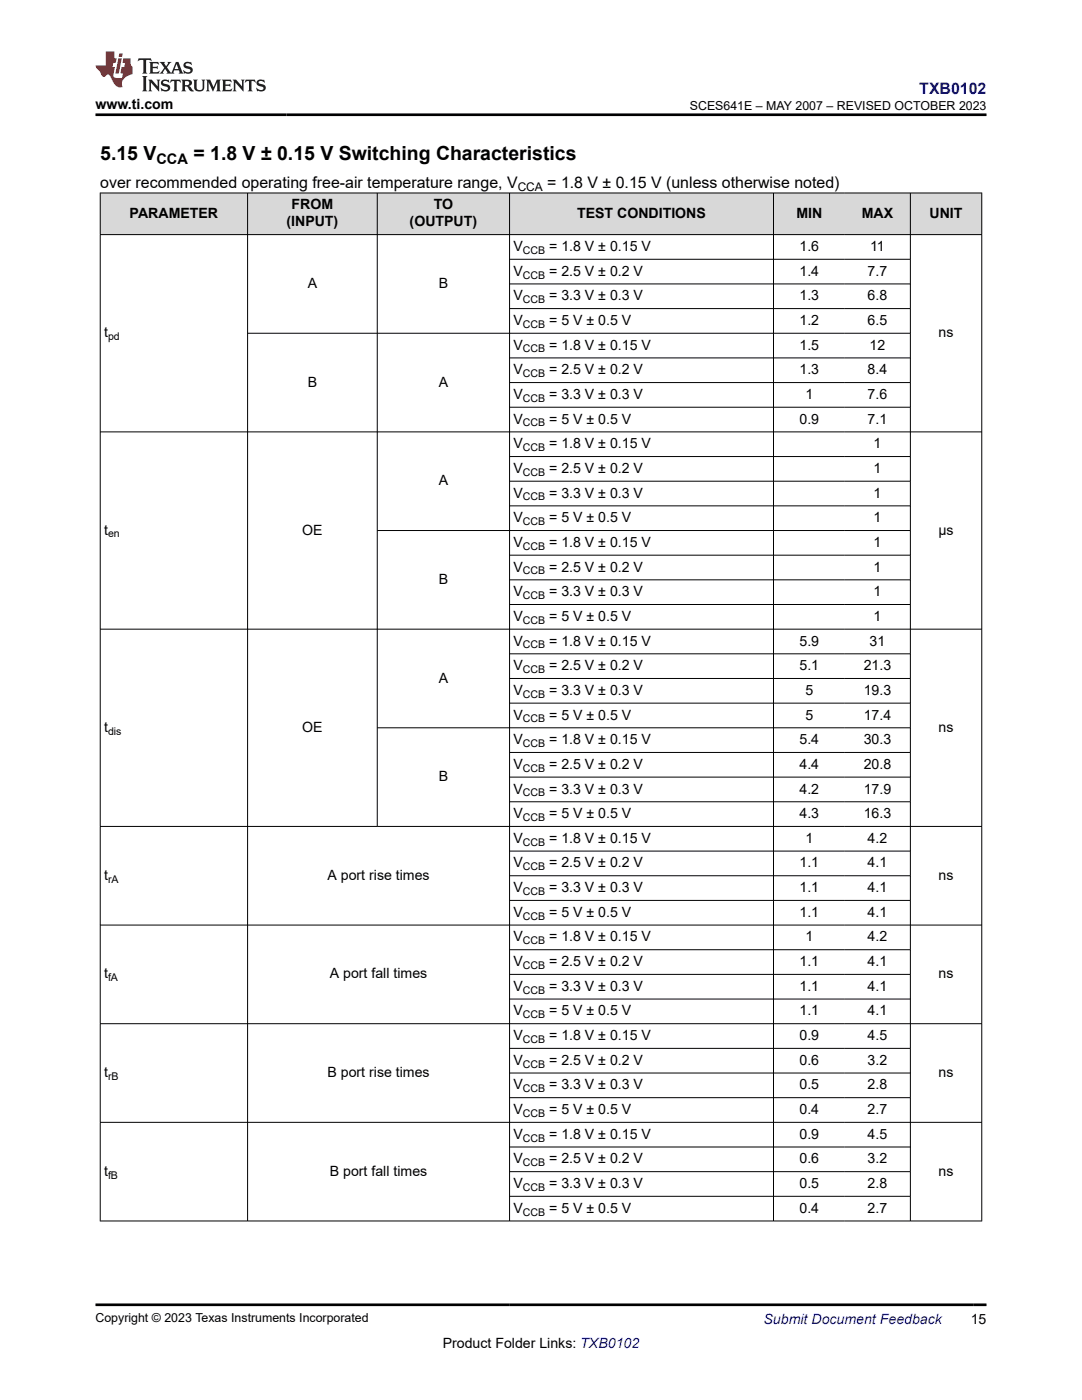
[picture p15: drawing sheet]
<svg xmlns="http://www.w3.org/2000/svg" width="216mm" height="279mm" viewBox="0 0 216 279" stroke-linecap="round" stroke-linejoin="round" font-family="sans-serif">
<defs><g id="words">
<g font-size="3.9">
<text x="20" y="32">5.15 V</text>
<text x="38.6" y="32">= 1.8 V ± 0.15 V Switching Characteristics</text>
</g>
<text font-size="3.2" fill="#00f" x="183.4" y="18.7">TXB0102</text>
<g font-size="3.2">
<text x="20" y="37.5">over recommended operating free-air temperature range, V</text>
<text x="109.2" y="37.5">= 1.8 V ± 0.15 V (unless otherwise noted)</text>
</g>
<text font-size="2.9" x="31.2" y="32.8">CCA</text>
<g font-size="2.8">
<text x="19" y="21.8">www.ti.com</text>
<text x="58.2" y="41.8">FROM</text>
<text x="86.5" y="41.8">TO</text>
<text x="25.9" y="43.5">PARAMETER</text>
<text x="57.2" y="45.2">(INPUT)</text>
<text x="81.7" y="45.2">(OUTPUT)</text>
<text x="115.2" y="43.5">TEST CONDITIONS</text>
<text x="158.9" y="43.5">MIN</text>
<text x="172" y="43.5">MAX</text>
<text x="185.5" y="43.5">UNIT</text>
<text x="102.4" y="50.1">V</text>
<text x="109.6" y="50.1">= 1.8 V ± 0.15 V</text>
<text x="159.5" y="50.1">1.6</text>
<text x="173.6" y="50.1">11</text>
<text x="61.4" y="57.5">A</text>
<text x="87.5" y="57.5">B</text>
<text x="102.4" y="55">V</text>
<text x="102.4" y="59.9">V</text>
<text x="109.6" y="55">= 2.5 V ± 0.2 V</text>
<text x="109.6" y="59.9">= 3.3 V ± 0.3 V</text>
<text x="159.5" y="55">1.4</text>
<text x="159.5" y="59.9">1.3</text>
<text x="173.1" y="55">7.7</text>
<text x="173.1" y="59.9">6.8</text>
<text x="102.4" y="64.9">V</text>
<text x="109.6" y="64.9">= 5 V ± 0.5 V</text>
<text x="159.5" y="64.9">1.2</text>
<text x="173.1" y="64.9">6.5</text>
<text x="20.8" y="67.3">t</text>
<text x="102.4" y="69.8">V</text>
<text x="109.6" y="69.8">= 1.8 V ± 0.15 V</text>
<text x="159.5" y="69.8">1.5</text>
<text x="173.5" y="69.8">12</text>
<text x="187.3" y="67.3">ns</text>
<text x="61.4" y="77.2">B</text>
<text x="87.5" y="77.2">A</text>
<text x="102.4" y="74.7">V</text>
<text x="109.6" y="74.7">= 2.5 V ± 0.2 V</text>
<text x="159.5" y="74.7">1.3</text>
<text x="173.1" y="74.7">8.4</text>
<text x="102.4" y="79.6">V</text>
<text x="109.6" y="79.6">= 3.3 V ± 0.3 V</text>
<text x="160.7" y="79.6">1</text>
<text x="173.1" y="79.6">7.6</text>
<text x="102.4" y="84.5">V</text>
<text x="102.4" y="89.5">V</text>
<text x="109.6" y="84.5">= 5 V ± 0.5 V</text>
<text x="109.6" y="89.5">= 1.8 V ± 0.15 V</text>
<text x="159.5" y="84.5">0.9</text>
<text x="173.1" y="84.5">7.1</text>
<text x="174.3" y="89.5">1</text>
<text x="102.4" y="94.4">V</text>
<text x="109.6" y="94.4">= 2.5 V ± 0.2 V</text>
<text x="174.3" y="94.4">1</text>
<text x="87.5" y="96.8">A</text>
<text x="102.4" y="99.3">V</text>
<text x="109.6" y="99.3">= 3.3 V ± 0.3 V</text>
<text x="174.3" y="99.3">1</text>
<text x="20.8" y="106.7">t</text>
<text x="60.3" y="106.7">OE</text>
<text x="102.4" y="104.2">V</text>
<text x="109.6" y="104.2">= 5 V ± 0.5 V</text>
<text x="174.3" y="104.2">1</text>
<text x="187.3" y="106.7">μs</text>
<text x="102.4" y="109.2">V</text>
<text x="109.6" y="109.2">= 1.8 V ± 0.15 V</text>
<text x="174.3" y="109.2">1</text>
<text x="87.5" y="116.5">B</text>
<text x="102.4" y="114.1">V</text>
<text x="102.4" y="119">V</text>
<text x="109.6" y="114.1">= 2.5 V ± 0.2 V</text>
<text x="109.6" y="119">= 3.3 V ± 0.3 V</text>
<text x="174.3" y="114.1">1</text>
<text x="174.3" y="119">1</text>
<text x="102.4" y="123.9">V</text>
<text x="109.6" y="123.9">= 5 V ± 0.5 V</text>
<text x="174.3" y="123.9">1</text>
<text x="102.4" y="128.8">V</text>
<text x="109.6" y="128.8">= 1.8 V ± 0.15 V</text>
<text x="159.5" y="128.8">5.9</text>
<text x="173.5" y="128.8">31</text>
<text x="87.5" y="136.2">A</text>
<text x="102.4" y="133.8">V</text>
<text x="109.6" y="133.8">= 2.5 V ± 0.2 V</text>
<text x="159.5" y="133.8">5.1</text>
<text x="172.3" y="133.8">21.3</text>
<text x="102.4" y="138.7">V</text>
<text x="102.4" y="143.6">V</text>
<text x="109.6" y="138.7">= 3.3 V ± 0.3 V</text>
<text x="109.6" y="143.6">= 5 V ± 0.5 V</text>
<text x="160.7" y="138.7">5</text>
<text x="160.7" y="143.6">5</text>
<text x="172.3" y="138.7">19.3</text>
<text x="172.3" y="143.6">17.4</text>
<text x="20.8" y="146.1">t</text>
<text x="60.3" y="146.1">OE</text>
<text x="102.4" y="148.5">V</text>
<text x="109.6" y="148.5">= 1.8 V ± 0.15 V</text>
<text x="159.5" y="148.5">5.4</text>
<text x="172.3" y="148.5">30.3</text>
<text x="187.3" y="146.1">ns</text>
<text x="87.5" y="155.9">B</text>
<text x="102.4" y="153.4">V</text>
<text x="109.6" y="153.4">= 2.5 V ± 0.2 V</text>
<text x="159.5" y="153.4">4.4</text>
<text x="172.3" y="153.4">20.8</text>
<text x="102.4" y="158.4">V</text>
<text x="109.6" y="158.4">= 3.3 V ± 0.3 V</text>
<text x="159.5" y="158.4">4.2</text>
<text x="172.3" y="158.4">17.9</text>
<text x="102.4" y="163.3">V</text>
<text x="109.6" y="163.3">= 5 V ± 0.5 V</text>
<text x="159.5" y="163.3">4.3</text>
<text x="172.3" y="163.3">16.3</text>
<text x="102.4" y="168.2">V</text>
<text x="102.4" y="173.1">V</text>
<text x="109.6" y="168.2">= 1.8 V ± 0.15 V</text>
<text x="109.6" y="173.1">= 2.5 V ± 0.2 V</text>
<text x="159.5" y="173.1">1.1</text>
<text x="160.7" y="168.2">1</text>
<text x="173.1" y="168.2">4.2</text>
<text x="173.1" y="173.1">4.1</text>
<text x="20.8" y="175.6">t</text>
<text x="65.3" y="175.6">A port rise times</text>
<text x="102.4" y="178">V</text>
<text x="109.6" y="178">= 3.3 V ± 0.3 V</text>
<text x="159.5" y="178">1.1</text>
<text x="173.1" y="178">4.1</text>
<text x="187.3" y="175.6">ns</text>
<text x="102.4" y="183">V</text>
<text x="109.6" y="183">= 5 V ± 0.5 V</text>
<text x="159.5" y="183">1.1</text>
<text x="173.1" y="183">4.1</text>
<text x="102.4" y="187.9">V</text>
<text x="109.6" y="187.9">= 1.8 V ± 0.15 V</text>
<text x="160.7" y="187.9">1</text>
<text x="173.1" y="187.9">4.2</text>
<text x="20.8" y="195.3">t</text>
<text x="65.8" y="195.3">A port fall times</text>
<text x="102.4" y="192.8">V</text>
<text x="102.4" y="197.7">V</text>
<text x="109.6" y="192.8">= 2.5 V ± 0.2 V</text>
<text x="109.6" y="197.7">= 3.3 V ± 0.3 V</text>
<text x="159.5" y="192.8">1.1</text>
<text x="159.5" y="197.7">1.1</text>
<text x="173.1" y="192.8">4.1</text>
<text x="173.1" y="197.7">4.1</text>
<text x="187.3" y="195.3">ns</text>
<text x="102.4" y="202.7">V</text>
<text x="109.6" y="202.7">= 5 V ± 0.5 V</text>
<text x="159.5" y="202.7">1.1</text>
<text x="173.1" y="202.7">4.1</text>
<text x="102.4" y="207.6">V</text>
<text x="109.6" y="207.6">= 1.8 V ± 0.15 V</text>
<text x="159.5" y="207.6">0.9</text>
<text x="173.1" y="207.6">4.5</text>
<text x="20.8" y="215">t</text>
<text x="65.3" y="215">B port rise times</text>
<text x="102.4" y="212.5">V</text>
<text x="109.6" y="212.5">= 2.5 V ± 0.2 V</text>
<text x="159.5" y="212.5">0.6</text>
<text x="173.1" y="212.5">3.2</text>
<text x="187.3" y="215">ns</text>
<text x="102.4" y="217.4">V</text>
<text x="109.6" y="217.4">= 3.3 V ± 0.3 V</text>
<text x="159.5" y="217.4">0.5</text>
<text x="173.1" y="217.4">2.8</text>
<text x="102.4" y="222.3">V</text>
<text x="102.4" y="227.3">V</text>
<text x="109.6" y="222.3">= 5 V ± 0.5 V</text>
<text x="109.6" y="227.3">= 1.8 V ± 0.15 V</text>
<text x="159.5" y="222.3">0.4</text>
<text x="159.5" y="227.3">0.9</text>
<text x="173.1" y="222.3">2.7</text>
<text x="173.1" y="227.3">4.5</text>
<text x="102.4" y="232.2">V</text>
<text x="109.6" y="232.2">= 2.5 V ± 0.2 V</text>
<text x="159.5" y="232.2">0.6</text>
<text x="173.1" y="232.2">3.2</text>
<text x="20.8" y="234.6">t</text>
<text x="65.8" y="234.6">B port fall times</text>
<text x="102.4" y="237.1">V</text>
<text x="109.6" y="237.1">= 3.3 V ± 0.3 V</text>
<text x="159.5" y="237.1">0.5</text>
<text x="173.1" y="237.1">2.8</text>
<text x="187.3" y="234.6">ns</text>
<text x="102.4" y="242">V</text>
<text x="109.6" y="242">= 5 V ± 0.5 V</text>
<text x="159.5" y="242">0.4</text>
<text x="173.1" y="242">2.7</text>
<text x="88.3" y="269">Product Folder Links: TXB0102</text>
<text x="193.7" y="264.2">15</text>
</g>
<text font-size="2.8" fill="#00f" x="152.4" y="264.2">Submit Document Feedback</text>
<g font-size="2.5">
<text x="137.6" y="21.9">SCES641E – MAY 2007 – REVISED OCTOBER 2023</text>
<text x="19" y="263.9">Copyright © 2023 Texas Instruments Incorporated</text>
</g>
<text font-size="2.4" x="103.3" y="38.1">CCA</text>
<g font-size="2.1">
<text x="104.3" y="50.7">CCB</text>
<text x="104.3" y="55.6">CCB</text>
<text x="104.3" y="60.5">CCB</text>
<text x="104.3" y="65.4">CCB</text>
<text x="21.6" y="67.9">pd</text>
<text x="104.3" y="70.3">CCB</text>
<text x="104.3" y="75.3">CCB</text>
<text x="104.3" y="80.2">CCB</text>
<text x="104.3" y="85.1">CCB</text>
<text x="104.3" y="90">CCB</text>
<text x="104.3" y="95">CCB</text>
<text x="104.3" y="99.9">CCB</text>
<text x="21.6" y="107.3">en</text>
<text x="104.3" y="104.8">CCB</text>
<text x="104.3" y="109.7">CCB</text>
<text x="104.3" y="114.6">CCB</text>
<text x="104.3" y="119.6">CCB</text>
<text x="104.3" y="124.5">CCB</text>
<text x="104.3" y="129.4">CCB</text>
<text x="104.3" y="134.3">CCB</text>
<text x="104.3" y="139.2">CCB</text>
<text x="21.6" y="146.6">dis</text>
<text x="104.3" y="144.2">CCB</text>
<text x="104.3" y="149.1">CCB</text>
<text x="104.3" y="154">CCB</text>
<text x="104.3" y="158.9">CCB</text>
<text x="104.3" y="163.8">CCB</text>
<text x="104.3" y="168.8">CCB</text>
<text x="104.3" y="173.7">CCB</text>
<text x="21.6" y="176.2">rA</text>
<text x="104.3" y="178.6">CCB</text>
<text x="104.3" y="183.5">CCB</text>
<text x="104.3" y="188.5">CCB</text>
<text x="21.6" y="195.8">fA</text>
<text x="104.3" y="193.4">CCB</text>
<text x="104.3" y="198.3">CCB</text>
<text x="104.3" y="203.2">CCB</text>
<text x="104.3" y="208.1">CCB</text>
<text x="21.6" y="215.5">rB</text>
<text x="104.3" y="213.1">CCB</text>
<text x="104.3" y="218">CCB</text>
<text x="104.3" y="222.9">CCB</text>
<text x="104.3" y="227.8">CCB</text>
<text x="104.3" y="232.7">CCB</text>
<text x="21.6" y="235.2">fB</text>
<text x="104.3" y="237.7">CCB</text>
<text x="104.3" y="242.6">CCB</text>
</g>
</g></defs>
<g fill="#d8d8d8">
<path d="M20 38.5h175.9v8.3h-175.9z" fill-rule="evenodd"/>
<path d="M20.1 38.6h29.2v8.2h-29.2z" fill-rule="evenodd"/>
<path d="M49.5 38.6h25.7v8.2h-25.7z" fill-rule="evenodd"/>
<path d="M75.3 38.6h26.3v8.2h-26.3z" fill-rule="evenodd"/>
<path d="M101.7 38.6h52.6v8.2h-52.6z" fill-rule="evenodd"/>
<path d="M154.4 38.6h14.2v8.2h-14.2z" fill-rule="evenodd"/>
<path d="M168.6 38.6h13v8.2h-13z" fill-rule="evenodd"/>
<path d="M181.7 38.6h14.1v8.2h-14.1z" fill-rule="evenodd"/>
</g>
<g fill="none" stroke="#000" stroke-width=".2">
<path d="M19.9 38.5h176.1M20 38.5v205.2M49.4 38.5v205.2M75.3 38.5v126.5M101.7 38.5v205.2M154.3 38.5v205.2M181.7 38.5v205.2M195.9 38.5v205.2M19.9 46.8h176.1M101.7 51.7h80M101.7 56.7h80M49.4 66.5h132.3"/>
<path d="M101.7 61.6h80M101.7 71.4h80M101.7 76.3h80M19.9 86.2h176.1M101.7 81.3h80M101.7 91.1h80M101.7 96h80M101.7 101h80M101.7 110.8h80M101.7 115.7h80M181.7 105.9h-106.4M19.9 125.6h176.1"/>
<path d="M101.7 120.6h80M101.7 130.5h80M101.7 135.4h80M75.3 145.2h106.4M101.7 140.3h80M101.7 150.2h80M101.7 155.1h80M19.9 164.9h176.1M101.7 160h80M101.7 169.9h80M101.7 174.8h80M101.7 179.7h80"/>
<path d="M19.9 184.6h176.1M101.7 189.5h80M101.7 194.5h80M101.7 199.4h80M19.9 204.3h176.1M101.7 209.2h80M101.7 214.1h80M101.7 219.1h80M19.9 224h176.1M101.7 228.9h80M101.7 233.8h80M101.7 238.8h80"/>
<path d="M19.9 243.7h176.1"/>
</g>
<path d="M27.7 11.6l-.2 .6 .5-.2h.6v.1v2.2l-.2 .4h1l-.2-.4v-2.2v-.1h.5l.5 .2-.1-.6zM29.8 12.4l.2 .3v1.6l-.2 .4h1.9l.1-.6a1.08 1.08 0 0 1-1.3 .2v-.7h.6l.4 .2v-.7l-.4 .2h-.6v-.5l.2-.2a1 1 0 0 1 1 .3l-.1-.5zM31.8 12.4l1 1.1-1 1.2h.9l-.2-.2 .4-.8 .5 .8-.2 .2h1.6l-.2-.2 .1-.5h1l.1 .5-.1 .2h.9l-.2-.4-.8-1.9h-.5l-1 2.1-.8-1.1 .9-1h-.8l.2 .2-.5 .6-.3-.6 .1-.2zM35.2 12.8l.4 1h-.8zM36.8 12.5a.65 .65 0 0 0-.2 .7 .65 .65 0 0 0 .6 .5l.7 .1 .1 .3a.79 .79 0 0 1-.7 .4 .79 .79 0 0 1-.7-.5l.1 .7 .2-.1a.93 .93 0 0 0 1.1 0 .93 .93 0 0 0 .4-.9 1.46 1.46 0 0 0-1.2-.6l-.1-.3a1.09 1.09 0 0 1 1.2 .2l-.2-.6-.1 .1-.6-.2zM28.4 15.2l.2 .4v2.2l-.2 .4h1l-.2-.4v-2.2l.2-.4zM29.6 15.9l.2 .4v1.5l-.2 .4h.8l-.3-.4v-1.3l1.7 1.8v-2l.2-.4h-.8l.2 .2 .1 1.1-1.2-1.3zM32.3 16a.65 .65 0 0 0-.2 .8 .65 .65 0 0 0 .7 .4l.6 .2 .1 .2a.79 .79 0 0 1-.7 .4 .79 .79 0 0 1-.7-.5l.1 .7 .2-.1a.93 .93 0 0 0 1.1 .1 .93 .93 0 0 0 .4-1 1.46 1.46 0 0 0-1.2-.5l-.1-.4a1.09 1.09 0 0 1 1.2 .2l-.2-.6-.1 .1-.6-.1zM34.1 15.9l-.1 .6a.63 .63 0 0 1 .7-.3l.1 1.6-.3 .4h1l-.2-.4v-1.6a.66 .66 0 0 1 .8 .3l-.1-.6zM36.2 15.9l.2 .4v1.5l-.2 .4h.9l-.2-.2v-.7h.5l.1 .2a.79 .79 0 0 0 1.2 .6l-1-.9a.61 .61 0 0 0 .6-.6 .61 .61 0 0 0-.5-.7zM36.9 16.2h.2a.47 .47 0 0 1 .5 .1 .47 .47 0 0 1 .1 .5l-.2 .1-.6 .1zM38.5 15.9l.2 .2a2.27 2.27 0 0 0 .4 2 1.04 1.04 0 0 0 1.7-.7v-1.3l.2-.2h-.8l.2 .4v1.1a.6 .6 0 0 1-.6 .6 .6 .6 0 0 1-.6-.6v-1.1l.3-.4zM41.1 15.9l.2 .4v1.5l-.2 .4h.7l-.2-.4v-1.4l.9 1.9 .8-1.9v1.4l-.2 .4h1l-.3-.4v-1.5l.3-.4h-.8l-.7 1.5-.7-1.5zM44.3 15.9l.2 .4v1.5l-.2 .4h1.9l.1-.6a1.09 1.09 0 0 1-1.3 .2v-.7h.6l.4 .2v-.6l-.4 .2h-.6v-.6l.2-.1a1.01 1.01 0 0 1 1 .3l-.1-.6zM46.4 15.9l.3 .4v1.5l-.3 .4h.8l-.2-.4v-1.3l1.6 1.8v-2l.2-.4h-.7l.2 .2v1.1l-1.2-1.3zM49 15.9l-.1 .6a.63 .63 0 0 1 .8-.3v1.6l-.3 .4h1l-.2-.4v-1.6a.66 .66 0 0 1 .8 .3l-.1-.6zM51.4 16a.65 .65 0 0 0-.2 .8 .65 .65 0 0 0 .6 .4l.6 .2 .2 .2a.79 .79 0 0 1-.8 .4 .79 .79 0 0 1-.6-.5l.1 .7 .2-.1a.93 .93 0 0 0 1 .1 .93 .93 0 0 0 .5-1 1.46 1.46 0 0 0-1.3-.5l-.1-.4a1.09 1.09 0 0 1 1.3 .2l-.2-.6-.2 .1-.5-.1z" fill="#231f20"/>
<path d="M21.1 10.3v2.7h-2.1l.1 .4 .9 1a.95 .95 0 0 0 .9 .9 .59 .59 0 0 1 .6-.4 .59 .59 0 0 1 .5 .3l.4 .8a1.59 1.59 0 0 0 2.1 1.4 1.61 1.61 0 0 1 1-2.3l1-.3-.1-1.5a1.59 1.59 0 0 1-.4-1.7h-1.4l-.2 .9h.5l-.1 .9h-.5l-.2 .9v.3l.4 .1-.2 .9h-.6a.73 .73 0 0 1-1.1-.7l.3-1.5h-.5l.2-.9h.5l.2-.9h-.5v-1.3zM23.6 11.6l-.6 3.1h.7l.6-3.1zM23.8 10.7l-.1 .6h.7l.1-.6z" fill="#ed1c24"/>
<path d="M19 22.9h177.8M19 260.4h177.8" fill="none" stroke="#000" stroke-width=".53"/>
<use href="#words"/>
</svg>
